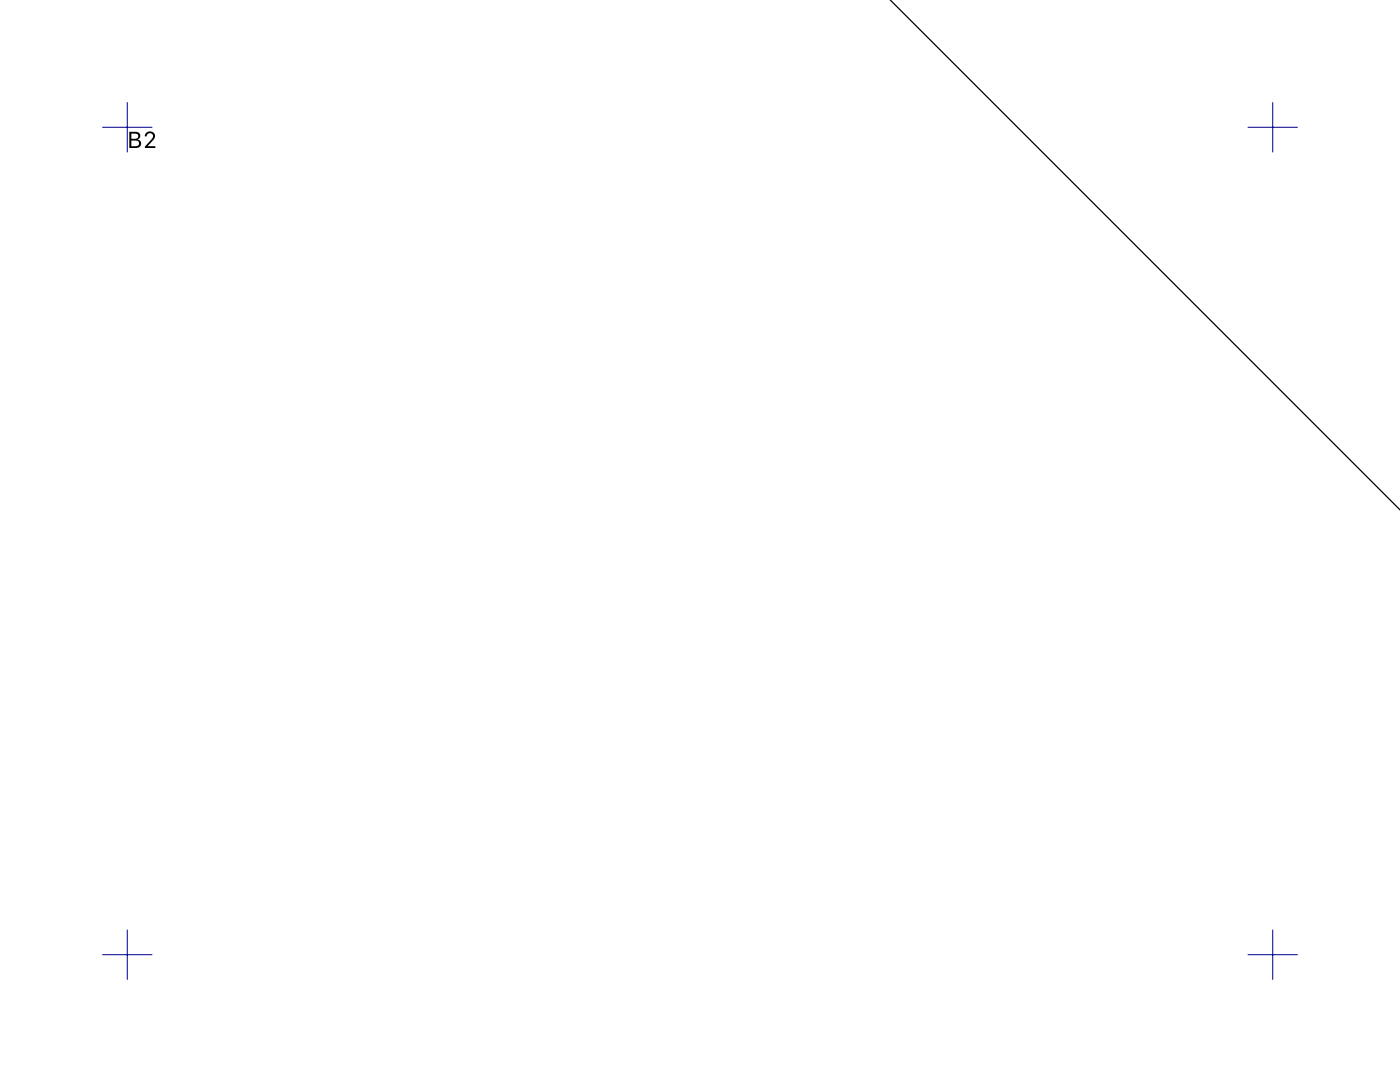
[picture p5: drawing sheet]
<svg xmlns="http://www.w3.org/2000/svg" width="279mm" height="216mm" viewBox="0 0 279 216" stroke-linecap="round" stroke-linejoin="round" font-family="sans-serif">
<path d="M177.6 0l101.8 101.8" fill="none" stroke="#000" stroke-width=".25"/>
<path d="M20.4 25.4h10M25.4 20.4v10M249 25.4h10M254 20.4v10M20.4 190.5h10M25.4 185.5v10M249 190.5h10M254 185.5v10" fill="none" stroke="#00008b" stroke-width=".2"/>
<path d="M25.8 26.3v3.2h.8a1.04 1.04 0 0 0 1.2-.2 1.04 1.04 0 0 0 .2-1.2l-.6-.3a.8 .8 0 0 0 .6-.9 .8 .8 0 0 0-1-.6zM26.2 26.7h.8a.54 .54 0 0 1 .6 .5 .54 .54 0 0 1-.7 .5h-.7zM26.2 28h.8a.61 .61 0 0 1 .7 .7 .61 .61 0 0 1-.8 .5h-.7zM29.2 26.5l-.3 .7h.4a.65 .65 0 0 1 1-.5 .65 .65 0 0 1-.1 1.1l-1.3 1.5v.2h2.1v-.3h-1.5l.8-.9a1.13 1.13 0 0 0 .1-2h-.8z" fill-rule="evenodd" fill="#000"/>
</svg>
